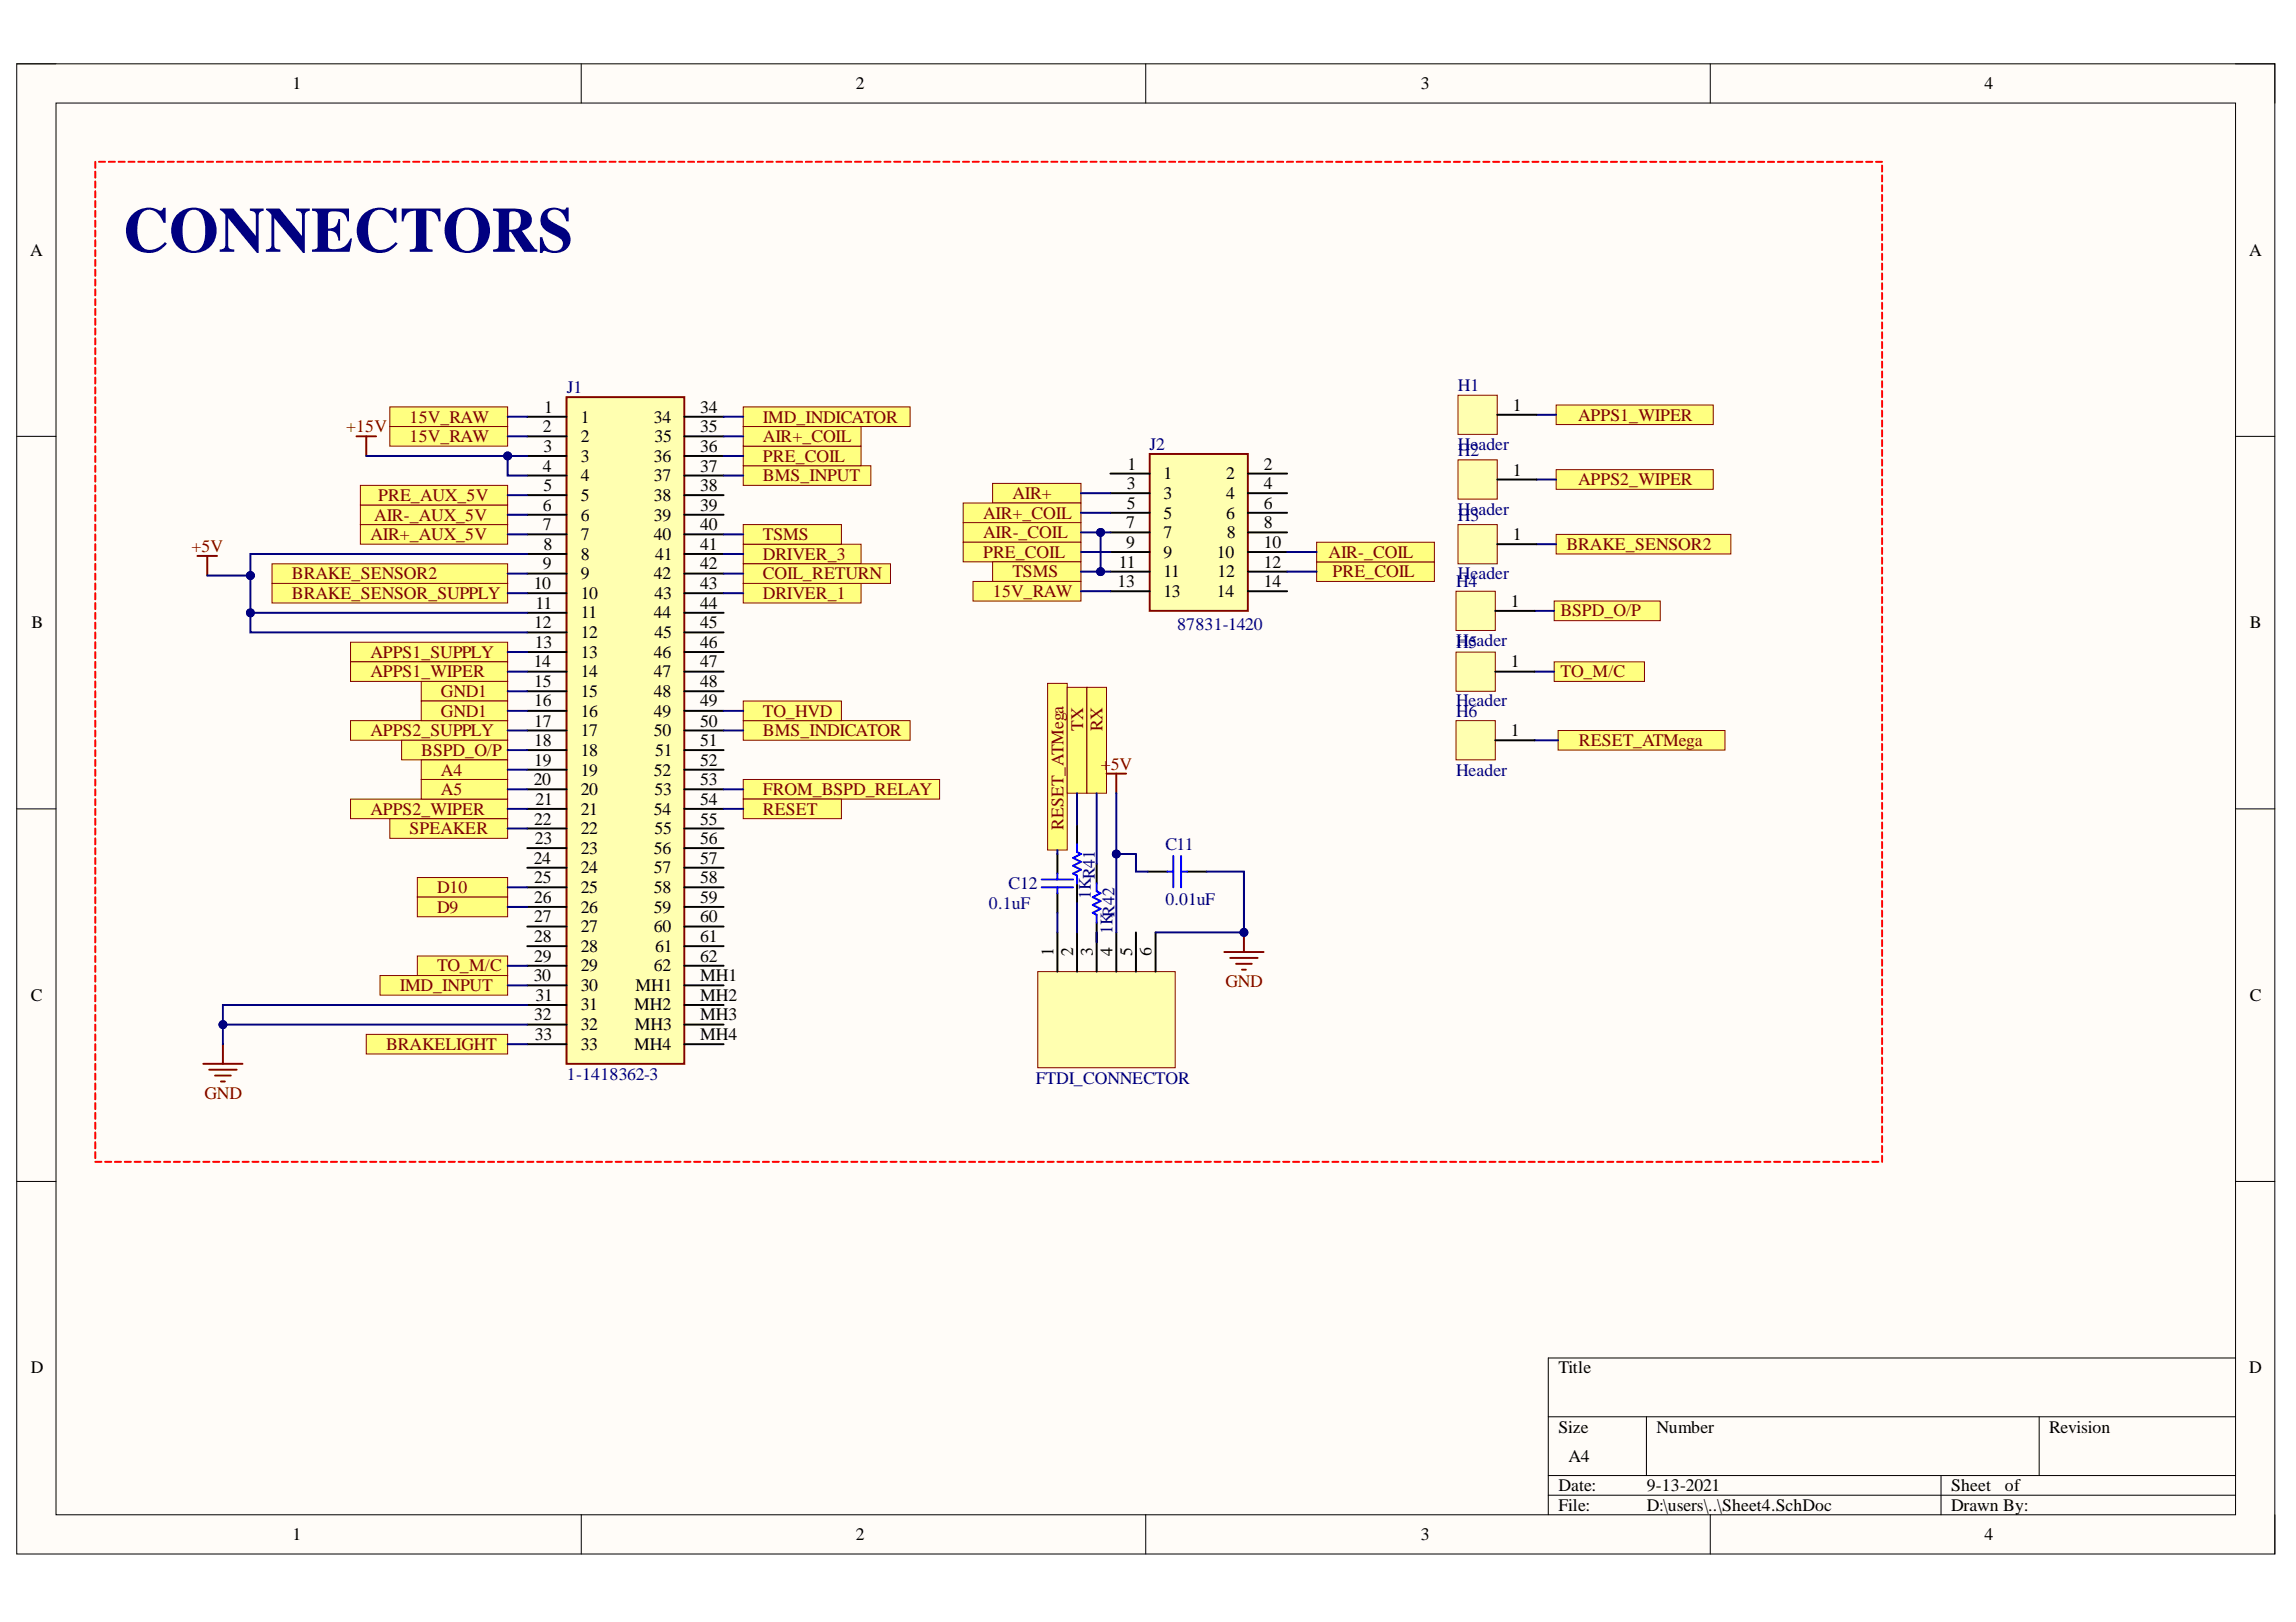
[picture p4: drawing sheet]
<svg xmlns="http://www.w3.org/2000/svg" width="297mm" height="210mm" viewBox="0 0 297 210" stroke-linecap="round" stroke-linejoin="round" font-family="sans-serif">
<defs><g id="words">
<text font-size="8.3" fill="#000080" x="15.9" y="32.6">CONNECTORS</text>
<g font-size="2.3">
<text x="37.9" y="11.6">1</text>
<text x="110.7" y="11.6">2</text>
<text x="183.8" y="11.6">3</text>
<text x="256.7" y="11.6">4</text>
<text x="3.9" y="33.1">A</text>
<text x="291" y="33.1">A</text>
<text x="70.4" y="53.4">1</text>
<text x="90.6" y="53.4">34</text>
<text x="195.7" y="53.2">1</text>
<text x="70.2" y="56">2</text>
<text x="70.3" y="58.5">3</text>
<text x="75.1" y="54.7">1</text>
<text x="75.1" y="57.2">2</text>
<text x="75.1" y="59.8">3</text>
<text x="84.6" y="54.7">34</text>
<text x="84.6" y="59.8">36</text>
<text x="84.7" y="57.2">35</text>
<text x="90.6" y="56">35</text>
<text x="90.6" y="58.5">36</text>
<text x="70.2" y="61">4</text>
<text x="70.3" y="63.6">5</text>
<text x="75.1" y="62.3">4</text>
<text x="75.1" y="64.8">5</text>
<text x="84.6" y="62.3">37</text>
<text x="84.6" y="64.8">38</text>
<text x="90.6" y="61">37</text>
<text x="90.6" y="63.6">38</text>
<text x="145.8" y="63.3">3</text>
<text x="145.8" y="65.8">5</text>
<text x="145.9" y="60.8">1</text>
<text x="150.5" y="62">1</text>
<text x="150.5" y="64.6">3</text>
<text x="158.6" y="62">2</text>
<text x="158.6" y="64.6">4</text>
<text x="163.5" y="60.8">2</text>
<text x="163.5" y="63.3">4</text>
<text x="163.5" y="65.8">6</text>
<text x="195.7" y="61.5">1</text>
<text x="70.2" y="66.1">6</text>
<text x="70.2" y="68.6">7</text>
<text x="70.3" y="71.2">8</text>
<text x="75.1" y="67.4">6</text>
<text x="75.1" y="69.9">7</text>
<text x="84.6" y="67.4">39</text>
<text x="84.6" y="69.9">40</text>
<text x="90.6" y="66.1">39</text>
<text x="90.6" y="68.6">40</text>
<text x="90.6" y="71.2">41</text>
<text x="145.7" y="68.4">7</text>
<text x="145.7" y="70.9">9</text>
<text x="150.5" y="67.1">5</text>
<text x="150.5" y="69.6">7</text>
<text x="158.6" y="67.1">6</text>
<text x="158.7" y="69.6">8</text>
<text x="163.5" y="68.4">8</text>
<text x="163.5" y="70.9">10</text>
<text x="195.7" y="69.9">1</text>
<text x="69" y="76.2">10</text>
<text x="70.2" y="73.7">9</text>
<text x="75.1" y="72.4">8</text>
<text x="75.1" y="75">9</text>
<text x="75.1" y="77.5">10</text>
<text x="84.6" y="75">42</text>
<text x="84.7" y="77.5">43</text>
<text x="84.8" y="72.4">41</text>
<text x="90.6" y="73.7">42</text>
<text x="90.6" y="76.2">43</text>
<text x="144.6" y="76">13</text>
<text x="144.8" y="73.4">11</text>
<text x="150.5" y="72.2">9</text>
<text x="150.5" y="74.7">11</text>
<text x="150.5" y="77.2">13</text>
<text x="157.4" y="72.2">10</text>
<text x="157.4" y="77.2">14</text>
<text x="157.5" y="74.7">12</text>
<text x="163.5" y="73.4">12</text>
<text x="163.5" y="76">14</text>
<text x="4.1" y="81.3">B</text>
<text x="69.1" y="81.3">12</text>
<text x="69.2" y="83.8">13</text>
<text x="69.3" y="78.8">11</text>
<text x="75.1" y="80">11</text>
<text x="75.1" y="82.6">12</text>
<text x="84.6" y="80">44</text>
<text x="84.7" y="82.6">45</text>
<text x="90.6" y="78.8">44</text>
<text x="90.6" y="81.3">45</text>
<text x="90.6" y="83.8">46</text>
<text x="195.5" y="78.5">1</text>
<text x="291" y="81.3">B</text>
<text x="69" y="86.4">14</text>
<text x="69.1" y="88.9">15</text>
<text x="75.1" y="85.1">13</text>
<text x="75.1" y="87.6">14</text>
<text x="84.6" y="85.1">46</text>
<text x="84.6" y="87.6">47</text>
<text x="90.6" y="86.4">47</text>
<text x="90.6" y="88.9">48</text>
<text x="195.5" y="86.4">1</text>
<text x="69.1" y="91.4">16</text>
<text x="69.1" y="94">17</text>
<text x="75.1" y="90.2">15</text>
<text x="75.1" y="92.8">16</text>
<text x="75.1" y="95.3">17</text>
<text x="84.6" y="90.2">48</text>
<text x="84.6" y="92.8">49</text>
<text x="84.6" y="95.3">50</text>
<text x="90.6" y="91.4">49</text>
<text x="90.6" y="94">50</text>
<text x="195.5" y="95.3">1</text>
<text x="69" y="101.6">20</text>
<text x="69.1" y="96.6">18</text>
<text x="69.1" y="99.1">19</text>
<text x="75.1" y="97.8">18</text>
<text x="75.1" y="100.4">19</text>
<text x="84.6" y="100.4">52</text>
<text x="84.8" y="97.8">51</text>
<text x="90.6" y="96.6">51</text>
<text x="90.6" y="99.1">52</text>
<text x="90.6" y="101.6">53</text>
<text x="69.1" y="106.7">22</text>
<text x="69.3" y="104.2">21</text>
<text x="75.1" y="102.9">20</text>
<text x="75.1" y="105.4">21</text>
<text x="75.1" y="108">22</text>
<text x="84.6" y="105.4">54</text>
<text x="84.7" y="102.9">53</text>
<text x="84.7" y="108">55</text>
<text x="90.6" y="104.2">54</text>
<text x="90.6" y="106.7">55</text>
<text x="69" y="111.8">24</text>
<text x="69.2" y="109.2">23</text>
<text x="75.1" y="110.5">23</text>
<text x="75.1" y="113">24</text>
<text x="84.6" y="110.5">56</text>
<text x="84.6" y="113">57</text>
<text x="90.6" y="109.2">56</text>
<text x="90.6" y="111.8">57</text>
<text x="69.1" y="114.3">25</text>
<text x="69.1" y="116.8">26</text>
<text x="69.1" y="119.4">27</text>
<text x="75.1" y="115.6">25</text>
<text x="75.1" y="118.1">26</text>
<text x="84.6" y="115.6">58</text>
<text x="84.6" y="118.1">59</text>
<text x="90.6" y="114.3">58</text>
<text x="90.6" y="116.8">59</text>
<text x="90.6" y="119.4">60</text>
<text x="69.1" y="121.9">28</text>
<text x="69.1" y="124.4">29</text>
<text x="75.1" y="120.6">27</text>
<text x="75.1" y="123.2">28</text>
<text x="75.1" y="125.7">29</text>
<text x="84.6" y="120.6">60</text>
<text x="84.6" y="125.7">62</text>
<text x="84.8" y="123.2">61</text>
<text x="90.6" y="121.9">61</text>
<text x="90.6" y="124.4">62</text>
<text x="136.3" y="123.7" transform="rotate(-90 136.3 123.7)">1</text>
<text x="138.8" y="123.7" transform="rotate(-90 138.8 123.7)">2</text>
<text x="141.4" y="123.7" transform="rotate(-90 141.4 123.7)">3</text>
<text x="143.9" y="123.7" transform="rotate(-90 143.9 123.7)">4</text>
<text x="146.5" y="123.7" transform="rotate(-90 146.5 123.7)">5</text>
<text x="149" y="123.7" transform="rotate(-90 149 123.7)">6</text>
<text x="4" y="129.5">C</text>
<text x="69" y="127">30</text>
<text x="69.3" y="129.5">31</text>
<text x="75.1" y="128.2">30</text>
<text x="75.1" y="130.8">31</text>
<text x="82.1" y="130.8">MH2</text>
<text x="82.2" y="128.2">MH1</text>
<text x="90.6" y="127">MH1</text>
<text x="90.6" y="129.5">MH2</text>
<text x="291" y="129.5">C</text>
<text x="69.1" y="132">32</text>
<text x="69.2" y="134.6">33</text>
<text x="75.1" y="133.3">32</text>
<text x="75.1" y="135.9">33</text>
<text x="82.1" y="135.9">MH4</text>
<text x="82.1" y="133.3">MH3</text>
<text x="90.6" y="132">MH3</text>
<text x="90.6" y="134.6">MH4</text>
<text x="4" y="177.7">D</text>
<text x="201.6" y="177.7">Title</text>
<text x="291" y="177.7">D</text>
<text x="201.6" y="185.4">Size</text>
<text x="214.3" y="185.4">Number</text>
<text x="265.1" y="185.4">Revision</text>
<text x="202.9" y="189.2">A4</text>
<text x="201.6" y="193">Date:</text>
<text x="201.6" y="195.5">File:</text>
<text x="213" y="193">9-13-2021</text>
<text x="213" y="195.5">D:\users\..\Sheet4.SchDoc</text>
<text x="252.4" y="193">Sheet</text>
<text x="252.4" y="195.5">Drawn By:</text>
<text x="259.4" y="193">of</text>
<text x="37.9" y="199.3">1</text>
<text x="110.7" y="199.3">2</text>
<text x="183.8" y="199.3">3</text>
<text x="256.7" y="199.3">4</text>
</g>
<g font-size="2.3" fill="#000080">
<text x="73.4" y="50.9">J1</text>
<text x="188.6" y="50.6">H1</text>
<text x="148.7" y="58.2">J2</text>
<text x="188.6" y="58.2">Header</text>
<text x="188.6" y="59">H2</text>
<text x="188.6" y="66.6">Header</text>
<text x="188.6" y="67.4">H3</text>
<text x="188.4" y="76">H4</text>
<text x="188.6" y="75">Header</text>
<text x="152.3" y="81.5">87831-1420</text>
<text x="188.4" y="83.6">Header</text>
<text x="188.4" y="83.8">H5</text>
<text x="188.4" y="91.4">Header</text>
<text x="188.4" y="92.8">H6</text>
<text x="188.4" y="100.4">Header</text>
<text x="150.8" y="110">C11</text>
<text x="127.9" y="117.6">0.1uF</text>
<text x="130.5" y="115.1">C12</text>
<text x="141.1" y="116.3" transform="rotate(-90 141.1 116.3)">1KR41</text>
<text x="150.8" y="117.1">0.01uF</text>
<text x="143.9" y="120.9" transform="rotate(-90 143.9 120.9)">1KR42</text>
<text x="73.4" y="139.7">1-1418362-3</text>
<text x="134" y="140.2">FTDI_CONNECTOR</text>
</g>
<g font-size="2.3" fill="#800000">
<text x="44.8" y="56">+15V</text>
<text x="53" y="54.7">15V_RAW</text>
<text x="53" y="57.2">15V_RAW</text>
<text x="98.7" y="54.7">IMD_INDICATOR</text>
<text x="98.7" y="59.8">PRE_COIL</text>
<text x="98.7" y="57.2">AIR+_COIL</text>
<text x="204.2" y="54.4">APPS1_WIPER</text>
<text x="48.9" y="64.8">PRE_AUX_5V</text>
<text x="98.7" y="62.3">BMS_INPUT</text>
<text x="131" y="64.6">AIR+</text>
<text x="204.2" y="62.8">APPS2_WIPER</text>
<text x="24.8" y="71.4">+5V</text>
<text x="47.9" y="69.9">AIR+_AUX_5V</text>
<text x="48.4" y="67.4">AIR-_AUX_5V</text>
<text x="98.7" y="69.9">TSMS</text>
<text x="127.2" y="67.1">AIR+_COIL</text>
<text x="127.2" y="69.6">AIR-_COIL</text>
<text x="202.7" y="71.2">BRAKE_SENSOR2</text>
<text x="37.8" y="77.5">BRAKE_SENSOR_SUPPLY</text>
<text x="37.8" y="75">BRAKE_SENSOR2</text>
<text x="98.7" y="77.5">DRIVER_1</text>
<text x="98.7" y="72.4">DRIVER_3</text>
<text x="98.7" y="75">COIL_RETURN</text>
<text x="127.2" y="72.2">PRE_COIL</text>
<text x="128.5" y="77.2">15V_RAW</text>
<text x="131" y="74.7">TSMS</text>
<text x="171.9" y="72.2">AIR-_COIL</text>
<text x="172.4" y="74.7">PRE_COIL</text>
<text x="201.9" y="79.8">BSPD_O/P</text>
<text x="47.9" y="85.1">APPS1_SUPPLY</text>
<text x="47.9" y="87.6">APPS1_WIPER</text>
<text x="201.9" y="87.6">TO_M/C</text>
<text x="47.9" y="95.3">APPS2_SUPPLY</text>
<text x="57" y="90.2">GND1</text>
<text x="57" y="92.8">GND1</text>
<text x="98.7" y="95.3">BMS_INDICATOR</text>
<text x="98.7" y="92.8">TO_HVD</text>
<text x="140.1" y="94.5" transform="rotate(-90 140.1 94.5)">TX</text>
<text x="142.6" y="94.6" transform="rotate(-90 142.6 94.6)">RX</text>
<text x="54.5" y="97.8">BSPD_O/P</text>
<text x="57" y="100.4">A4</text>
<text x="142.4" y="99.6">+5V</text>
<text x="204.3" y="96.6">RESET_ATMega</text>
<text x="47.9" y="105.4">APPS2_WIPER</text>
<text x="53" y="108">SPEAKER</text>
<text x="57" y="102.9">A5</text>
<text x="98.7" y="102.9">FROM_BSPD_RELAY</text>
<text x="98.7" y="105.4">RESET</text>
<text x="137.6" y="107.4" transform="rotate(-90 137.6 107.4)">RESET_ATMega</text>
<text x="56.5" y="115.6">D10</text>
<text x="56.5" y="118.1">D9</text>
<text x="56.5" y="125.7">TO_M/C</text>
<text x="51.7" y="128.2">IMD_INPUT</text>
<text x="158.5" y="127.7">GND</text>
<text x="49.9" y="135.9">BRAKELIGHT</text>
<text x="26.5" y="142.2">GND</text>
</g>
</g></defs>
<path d="M2.2 8.3h292.1v192.8h-292.1z" fill-rule="evenodd" fill="#fffcf8"/>
<path d="M2.2 8.3h292.1v192.8h-292.1z" fill="none" stroke="#000" stroke-width=".13"/>
<path d="M7.2 13.3h282v182.7h-282z" fill-rule="evenodd" fill="#fffcf8"/>
<g fill="none" stroke="#000" stroke-width=".13">
<path d="M2.2 8.3h5M7.2 13.3h282v182.7h-282zM75.2 8.3v5M148.2 8.3v5M221.3 8.3v5M289.2 8.3h5.1v5M2.2 56.5h5M289.2 56.5h5.1M2.2 104.7h5M289.2 104.7h5.1M2.2 152.9h5M289.2 152.9h5.1"/>
<path d="M289.2 175.7h-88.9v20.3M75.2 196v5.1M148.2 196v5.1M200.3 183.3h88.9M200.3 191h88.9M200.3 193.5h88.9M213 183.3v7.7M221.3 196v5.1M251.1 191v5M263.8 183.3v7.7M294.3 196v5.1"/>
</g>
<path d="M73.3 51.4h15.2v86.3h-15.2z" fill-rule="evenodd" fill="#ffffb0"/>
<path d="M73.3 51.4h15.2v86.3h-15.2z" fill="none" stroke="#800000" stroke-width=".25"/>
<g fill="none" stroke="#000" stroke-width=".25">
<path d="M68.2 53.9h5.1M68.2 56.5h5.1M68.2 59h5.1M88.5 53.9h5.1M88.5 56.5h5.1M88.5 59h5.1M68.2 61.5h5.1M68.2 64.1h5.1M68.2 66.6h5.1M68.2 69.2h5.1M68.2 71.7h5.1M68.2 74.2h5.1"/>
<path d="M68.2 76.8h5.1M68.2 79.3h5.1M88.5 61.5h5.1M88.5 64.1h5.1M88.5 66.6h5.1M88.5 69.2h5.1M88.5 71.7h5.1M88.5 74.2h5.1M88.5 76.8h5.1M88.5 79.3h5.1M68.2 81.8h5.1M68.2 84.4h5.1"/>
<path d="M68.2 86.9h5.1M68.2 89.5h5.1M68.2 92h5.1M68.2 94.5h5.1M68.2 97.1h5.1M68.2 99.6h5.1M88.5 81.8h5.1M88.5 84.4h5.1M88.5 86.9h5.1M88.5 89.5h5.1M88.5 92h5.1M88.5 94.5h5.1"/>
<path d="M88.5 97.1h5.1M88.5 99.6h5.1M68.2 102.1h5.1M68.2 104.7h5.1M68.2 107.2h5.1M68.2 109.8h5.1M68.2 112.3h5.1M68.2 114.8h5.1M68.2 117.4h5.1M68.2 119.9h5.1M88.5 102.1h5.1M88.5 104.7h5.1"/>
<path d="M88.5 107.2h5.1M88.5 109.8h5.1M88.5 112.3h5.1M88.5 114.8h5.1M88.5 117.4h5.1M88.5 119.9h5.1M68.2 122.4h5.1M68.2 125h5.1M68.2 127.5h5.1M68.2 130.1h5.1M68.2 132.6h5.1M68.2 135.1h5.1"/>
<path d="M88.5 122.4h5.1M88.5 125h5.1M88.5 127.5h5.1M88.5 130.1h5.1M88.5 132.6h5.1M88.5 135.1h5.1"/>
</g>
<path d="M50.4 52.7h15.3v2.5h-15.3z" fill-rule="evenodd" fill="#ffff80"/>
<path d="M50.4 52.7h15.3v2.5h-15.3z" fill="none" stroke="#800000" stroke-width=".13"/>
<path d="M50.4 55.2h15.3v2.5h-15.3z" fill-rule="evenodd" fill="#ffff80"/>
<path d="M50.4 55.2h15.3v2.5h-15.3z" fill="none" stroke="#800000" stroke-width=".13"/>
<path d="M96.2 52.7h21.5v2.5h-21.5z" fill-rule="evenodd" fill="#ffff80"/>
<path d="M96.2 52.7h21.5v2.5h-21.5z" fill="none" stroke="#800000" stroke-width=".13"/>
<path d="M96.2 60.3h16.5v2.5h-16.5z" fill-rule="evenodd" fill="#ffff80"/>
<path d="M96.2 60.3h16.5v2.5h-16.5z" fill="none" stroke="#800000" stroke-width=".13"/>
<path d="M35.2 75.5h30.5v2.5h-30.5z" fill-rule="evenodd" fill="#ffff80"/>
<path d="M35.2 75.5h30.5v2.5h-30.5z" fill="none" stroke="#800000" stroke-width=".13"/>
<path d="M35.2 73h30.5v2.5h-30.5z" fill-rule="evenodd" fill="#ffff80"/>
<path d="M35.2 73h30.5v2.5h-30.5z" fill="none" stroke="#800000" stroke-width=".13"/>
<path d="M45.3 83.1h20.4v2.5h-20.4z" fill-rule="evenodd" fill="#ffff80"/>
<path d="M45.3 83.1h20.4v2.5h-20.4z" fill="none" stroke="#800000" stroke-width=".13"/>
<path d="M45.3 85.6h20.4v2.6h-20.4z" fill-rule="evenodd" fill="#ffff80"/>
<path d="M45.3 85.6h20.4v2.6h-20.4z" fill="none" stroke="#800000" stroke-width=".13"/>
<path d="M54.5 88.2h11.2v2.5h-11.2z" fill-rule="evenodd" fill="#ffff80"/>
<path d="M54.5 88.2h11.2v2.5h-11.2z" fill="none" stroke="#800000" stroke-width=".13"/>
<path d="M54 123.7h11.7v2.5h-11.7z" fill-rule="evenodd" fill="#ffff80"/>
<path d="M54 123.7h11.7v2.5h-11.7z" fill="none" stroke="#800000" stroke-width=".13"/>
<path d="M26.3 137.7h5.1M27.1 138.4h3.5M27.8 139.2h2.1M28.6 140h.5M28.8 135.1v2.6" fill="none" stroke="#800000" stroke-width=".25"/>
<path d="M49.2 126.2h16.5v2.6h-16.5z" fill-rule="evenodd" fill="#ffff80"/>
<path d="M49.2 126.2h16.5v2.6h-16.5z" fill="none" stroke="#800000" stroke-width=".13"/>
<path d="M96.2 75.5h15.2v2.5h-15.2z" fill-rule="evenodd" fill="#ffff80"/>
<path d="M96.2 75.5h15.2v2.5h-15.2z" fill="none" stroke="#800000" stroke-width=".13"/>
<path d="M96.2 70.4h15.2v2.6h-15.2z" fill-rule="evenodd" fill="#ffff80"/>
<path d="M96.2 70.4h15.2v2.6h-15.2z" fill="none" stroke="#800000" stroke-width=".13"/>
<path d="M96.2 73h19v2.5h-19z" fill-rule="evenodd" fill="#ffff80"/>
<path d="M96.2 73h19v2.5h-19z" fill="none" stroke="#800000" stroke-width=".13"/>
<path d="M45.3 93.3h20.4v2.5h-20.4z" fill-rule="evenodd" fill="#ffff80"/>
<path d="M45.3 93.3h20.4v2.5h-20.4z" fill="none" stroke="#800000" stroke-width=".13"/>
<path d="M52 95.8h13.7v2.5h-13.7z" fill-rule="evenodd" fill="#ffff80"/>
<path d="M52 95.8h13.7v2.5h-13.7z" fill="none" stroke="#800000" stroke-width=".13"/>
<path d="M134.3 125.7h17.7v12.5h-17.7z" fill-rule="evenodd" fill="#ffffb0"/>
<path d="M134.3 125.7h17.7v12.5h-17.7z" fill="none" stroke="#800000" stroke-width=".13"/>
<path d="M136.8 110.5v2.6M136.8 115.6v2.5M136.8 120.7v5M139.3 120.7v5M141.9 120.7v5M144.4 120.7v5M147 120.7v5M149.5 120.7v5" fill="none" stroke="#000" stroke-width=".25"/>
<path d="M134.8 113.8h4M134.8 114.8h4M136.8 113.1v.7M136.8 114.8v.8" fill="none" stroke="#00f" stroke-width=".25"/>
<path d="M135.5 88.4h2.6v21.6h-2.6z" fill-rule="evenodd" fill="#ffff80"/>
<path d="M135.5 88.4h2.6v21.6h-2.6z" fill="none" stroke="#800000" stroke-width=".13"/>
<path d="M158.4 123.2h5.1M159.2 124h3.5M159.9 124.7h2M160.7 125.5h.5M160.9 120.7v2.5" fill="none" stroke="#800000" stroke-width=".25"/>
<circle cx="160.9" cy="120.7" r=".51" fill="#000080"/>
<circle cx="160.9" cy="120.7" r=".51" fill="none" stroke="#000080" stroke-width=".13"/>
<path d="M148.7 58.7h12.7v20.4h-12.7z" fill-rule="evenodd" fill="#ffffb0"/>
<path d="M148.7 58.7h12.7v20.4h-12.7z" fill="none" stroke="#800000" stroke-width=".25"/>
<g fill="none" stroke="#000" stroke-width=".25">
<path d="M143.7 61.3h5M143.7 63.8h5M143.7 66.4h5M143.7 68.9h5M143.7 71.4h5M143.7 74h5M143.7 76.5h5M161.4 61.3h5.1M161.4 63.8h5.1M161.4 66.4h5.1M161.4 68.9h5.1M161.4 71.4h5.1"/>
<path d="M161.4 74h5.1M161.4 76.5h5.1"/>
</g>
<path d="M128.4 62.6h11.4v2.5h-11.4z" fill-rule="evenodd" fill="#ffff80"/>
<path d="M128.4 62.6h11.4v2.5h-11.4z" fill="none" stroke="#800000" stroke-width=".13"/>
<path d="M124.6 65.1h15.2v2.5h-15.2z" fill-rule="evenodd" fill="#ffff80"/>
<path d="M124.6 65.1h15.2v2.5h-15.2z" fill="none" stroke="#800000" stroke-width=".13"/>
<path d="M124.6 67.6h15.2v2.6h-15.2z" fill-rule="evenodd" fill="#ffff80"/>
<path d="M124.6 67.6h15.2v2.6h-15.2z" fill="none" stroke="#800000" stroke-width=".13"/>
<path d="M124.6 70.2h15.2v2.5h-15.2z" fill-rule="evenodd" fill="#ffff80"/>
<path d="M124.6 70.2h15.2v2.5h-15.2z" fill="none" stroke="#800000" stroke-width=".13"/>
<path d="M128.4 72.7h11.4v2.5h-11.4z" fill-rule="evenodd" fill="#ffff80"/>
<path d="M128.4 72.7h11.4v2.5h-11.4z" fill="none" stroke="#800000" stroke-width=".13"/>
<path d="M125.9 75.2h13.9v2.6h-13.9z" fill-rule="evenodd" fill="#ffff80"/>
<path d="M125.9 75.2h13.9v2.6h-13.9z" fill="none" stroke="#800000" stroke-width=".13"/>
<g fill="none" stroke="#f00" stroke-width=".25">
<path d="M12.3 20.9v.8M12.3 22.2v.8M12.3 23.5v.8M12.3 24.7v.8M12.3 26v.8M12.3 27.3v.8M12.3 28.6v.7M12.3 29.8v.8M12.3 31.1v.8M12.3 32.4v.8M12.3 33.6v.8M12.3 34.9v.8"/>
<path d="M12.3 36.2v.8M12.3 37.4v.8M12.3 38.7v.8M12.3 40v.8M12.8 20.9h.8M14.1 20.9h.8M15.3 20.9h.8M16.6 20.9h.8M17.9 20.9h.8M19.2 20.9h.7M20.4 20.9h.8M21.7 20.9h.8"/>
<path d="M23 20.9h.8M24.2 20.9h.8M25.5 20.9h.8M26.8 20.9h.8M28 20.9h.8M29.3 20.9h.8M30.6 20.9h.8M31.9 20.9h.8M33.1 20.9h.8M34.4 20.9h.8M35.7 20.9h.8M36.9 20.9h.8"/>
<path d="M38.2 20.9h.8M39.5 20.9h.8M40.7 20.9h.8M42 20.9h.8M43.3 20.9h.8M44.6 20.9h.7M45.8 20.9h.8M47.1 20.9h.8M48.4 20.9h.8M49.6 20.9h.8M50.9 20.9h.8M52.2 20.9h.8"/>
<path d="M53.4 20.9h.8M54.7 20.9h.8M56 20.9h.8M57.3 20.9h.8M58.5 20.9h.8M59.8 20.9h.8M61.1 20.9h.8M62.3 20.9h.8M63.6 20.9h.8M64.9 20.9h.8M66.1 20.9h.8M67.4 20.9h.8"/>
<path d="M68.7 20.9h.8M70 20.9h.8M71.2 20.9h.8M72.5 20.9h.8M73.8 20.9h.8M75 20.9h.8M76.3 20.9h.8M77.6 20.9h.8M78.9 20.9h.7M80.1 20.9h.8M81.4 20.9h.8M82.7 20.9h.8"/>
<path d="M83.9 20.9h.8M85.2 20.9h.8M86.5 20.9h.8M87.7 20.9h.8M89 20.9h.8M90.3 20.9h.8M91.5 20.9h.8M92.8 20.9h.8M94.1 20.9h.8M95.4 20.9h.8M96.6 20.9h.8M97.9 20.9h.8"/>
<path d="M99.2 20.9h.8M100.4 20.9h.8M101.7 20.9h.8M103 20.9h.8M104.3 20.9h.7M105.5 20.9h.8M106.8 20.9h.8M108.1 20.9h.8M109.3 20.9h.8M110.6 20.9h.8M111.9 20.9h.8M113.1 20.9h.8"/>
<path d="M114.4 20.9h.8M115.7 20.9h.8M117 20.9h.7M118.2 20.9h.8M119.5 20.9h.8M120.8 20.9h.8M122 20.9h.8M123.3 20.9h.8M124.6 20.9h.8M125.8 20.9h.8M127.1 20.9h.8M128.4 20.9h.8"/>
<path d="M129.7 20.9h.7M130.9 20.9h.8M132.2 20.9h.8M133.5 20.9h.8M134.7 20.9h.8M136 20.9h.8M137.3 20.9h.8M138.5 20.9h.8M139.8 20.9h.8M141.1 20.9h.8M142.4 20.9h.8M143.6 20.9h.8"/>
<path d="M144.9 20.9h.8M146.2 20.9h.8M147.4 20.9h.8M148.7 20.9h.8M150 20.9h.8M151.2 20.9h.8M152.5 20.9h.8M153.8 20.9h.8M155.1 20.9h.7M156.3 20.9h.8M157.6 20.9h.8M158.9 20.9h.8"/>
<path d="M160.1 20.9h.8M161.4 20.9h.8M162.7 20.9h.8M163.9 20.9h.8M165.2 20.9h.8M166.5 20.9h.8M167.8 20.9h.8M169 20.9h.8M170.3 20.9h.8M171.6 20.9h.8M172.8 20.9h.8M174.1 20.9h.8"/>
<path d="M175.4 20.9h.8M176.7 20.9h.7M177.9 20.9h.8M179.2 20.9h.8M180.5 20.9h.8M181.7 20.9h.8M183 20.9h.8M184.3 20.9h.8M185.5 20.9h.8M186.8 20.9h.8M188.1 20.9h.8M189.4 20.9h.7"/>
<path d="M190.6 20.9h.8M191.9 20.9h.8M193.2 20.9h.8M194.4 20.9h.8M195.7 20.9h.8M197 20.9h.8M198.2 20.9h.8M199.5 20.9h.8M200.8 20.9h.8M202 20.9h.9M203.3 20.9h.8M204.6 20.9h.8"/>
<path d="M205.9 20.9h.8M207.1 20.9h.8M208.4 20.9h.8M209.7 20.9h.8M210.9 20.9h.8M212.2 20.9h.8M213.5 20.9h.8M214.8 20.9h.7M216 20.9h.8M217.3 20.9h.8M218.6 20.9h.8M219.8 20.9h.8"/>
<path d="M221.1 20.9h.8M222.4 20.9h.8M223.6 20.9h.8M224.9 20.9h.8M226.2 20.9h.8M227.5 20.9h.7M228.7 20.9h.8M230 20.9h.8M231.3 20.9h.8M232.5 20.9h.8M233.8 20.9h.8M235.1 20.9h.8"/>
<path d="M236.3 20.9h.8M237.6 20.9h.8M238.9 20.9h.8M240.2 20.9h.8M241.4 20.9h.8M242.7 20.9h.8M243.5 21.4v.8M243.5 22.7v.8M243.5 24v.8M243.5 25.2v.8M243.5 26.5v.8M243.5 27.8v.8"/>
<path d="M243.5 29v.8M243.5 30.3v.8M243.5 31.6v.8M243.5 32.8v.8M243.5 34.1v.8M243.5 35.4v.8M243.5 36.6v.8M243.5 37.9v.8M243.5 39.2v.8M12.3 41.2v.8M12.3 42.5v.8M12.3 43.8v.8"/>
<path d="M12.3 45v.8M12.3 46.3v.8M12.3 47.6v.8M12.3 48.9v.7M12.3 50.1v.8M12.3 51.4v.8M12.3 52.7v.8M12.3 53.9v.8M12.3 55.2v.8M12.3 56.5v.8M12.3 57.7v.8M12.3 59v.8"/>
<path d="M243.5 40.5v.7M243.5 41.7v.8M243.5 43v.8M243.5 44.3v.7M243.5 45.5v.8M243.5 46.8v.8M243.5 48.1v.8M243.5 49.3v.8M243.5 50.6v.8M243.5 51.9v.8M243.5 53.1v.8M243.5 54.4v.8"/>
<path d="M243.5 55.7v.8M243.5 56.9v.8M243.5 58.2v.8M243.5 59.5v.8M12.3 60.3v.8M12.3 61.5v.8M12.3 62.8v.8M12.3 64.1v.8M12.3 65.3v.8M12.3 66.6v.8M12.3 67.9v.8M12.3 69.2v.7"/>
<path d="M12.3 70.4v.8M12.3 71.7v.8M12.3 73v.8M12.3 74.2v.8M12.3 75.5v.8M12.3 76.8v.8M12.3 78v.8M12.3 79.3v.8M243.5 60.7v.8M243.5 62v.8M243.5 63.3v.8M243.5 64.6v.7"/>
<path d="M243.5 65.8v.8M243.5 67.1v.8M243.5 68.4v.8M243.5 69.6v.8M243.5 70.9v.8M243.5 72.2v.8M243.5 73.4v.8M243.5 74.7v.8M243.5 76v.8M243.5 77.2v.8M243.5 78.5v.8M243.5 79.8v.8"/>
<path d="M12.3 80.6v.8M12.3 81.8v.8M12.3 83.1v.8M12.3 84.4v.8M12.3 85.6v.8M12.3 86.9v.8M12.3 88.2v.8M12.3 89.5v.7M12.3 90.7v.8M12.3 92v.8M12.3 93.3v.8M12.3 94.5v.8"/>
<path d="M12.3 95.8v.8M12.3 97.1v.8M12.3 98.3v.8M12.3 99.6v.8M243.5 81v.8M243.5 82.3v.8M243.5 83.6v.8M243.5 84.9v.8M243.5 86.1v.8M243.5 87.4v.8M243.5 88.7v.8M243.5 89.9v.8"/>
<path d="M243.5 91.2v.8M243.5 92.5v.8M243.5 93.7v.8M243.5 95v.8M243.5 96.3v.8M243.5 97.5v.8M243.5 98.8v.8M12.3 100.9v.8M12.3 102.1v.8M12.3 103.4v.8M12.3 104.7v.8M12.3 105.9v.8"/>
<path d="M12.3 107.2v.8M12.3 108.5v.8M12.3 109.8v.7M12.3 111v.8M12.3 112.3v.8M12.3 113.6v.8M12.3 114.8v.8M12.3 116.1v.8M12.3 117.4v.8M12.3 118.6v.8M12.3 119.9v.8M243.5 100.1v.8"/>
<path d="M243.5 101.4v.7M243.5 102.6v.8M243.5 103.9v.8M243.5 105.2v.8M243.5 106.4v.8M243.5 107.7v.8M243.5 109v.8M243.5 110.2v.8M243.5 111.5v.8M243.5 112.8v.8M243.5 114v.8M243.5 115.3v.8"/>
<path d="M243.5 116.6v.8M243.5 117.8v.8M243.5 119.1v.8M12.3 121.2v.8M12.3 122.4v.8M12.3 123.7v.8M12.3 125v.8M12.3 126.2v.8M12.3 127.5v.8M12.3 128.8v.8M12.3 130.1v.7M12.3 131.3v.8"/>
<path d="M12.3 132.6v.8M12.3 133.9v.8M12.3 135.1v.8M12.3 136.4v.8M12.3 137.7v.8M12.3 138.9v.8M243.5 120.4v.8M243.5 121.7v.7M243.5 122.9v.8M243.5 124.2v.8M243.5 125.5v.7M243.5 126.7v.8"/>
<path d="M243.5 128v.8M243.5 129.3v.8M243.5 130.5v.8M243.5 131.8v.8M243.5 133.1v.8M243.5 134.3v.8M243.5 135.6v.8M243.5 136.9v.8M243.5 138.1v.8M243.5 139.4v.8M12.3 140.2v.8M12.3 141.5v.8"/>
<path d="M12.3 142.7v.8M12.3 144v.8M12.3 145.3v.8M12.3 146.5v.8M12.3 147.8v.8M12.3 149.1v.8M12.3 150.4h.8M13.6 150.4h.8M14.9 150.4h.8M16.1 150.4h.8M17.4 150.4h.8M18.7 150.4h.8"/>
<path d="M19.9 150.4h.8M21.2 150.4h.8M22.5 150.4h.8M23.8 150.4h.8M25 150.4h.8M26.3 150.4h.8M27.6 150.4h.8M28.8 150.4h.8M30.1 150.4h.8M31.4 150.4h.8M32.7 150.4h.7M33.9 150.4h.8"/>
<path d="M35.2 150.4h.8M36.5 150.4h.8M37.7 150.4h.8M39 150.4h.8M40.3 150.4h.8M41.5 150.4h.8M42.8 150.4h.8M44.1 150.4h.8M45.3 150.4h.8M46.6 150.4h.8M47.9 150.4h.8M49.2 150.4h.8"/>
<path d="M50.4 150.4h.8M51.7 150.4h.8M53 150.4h.8M54.2 150.4h.8M55.5 150.4h.8M56.8 150.4h.8M58.1 150.4h.7M59.3 150.4h.8M60.6 150.4h.8M61.9 150.4h.8M63.1 150.4h.8M64.4 150.4h.8"/>
<path d="M65.7 150.4h.8M66.9 150.4h.8M68.2 150.4h.8M69.5 150.4h.8M70.8 150.4h.7M72 150.4h.8M73.3 150.4h.8M74.6 150.4h.8M75.8 150.4h.8M77.1 150.4h.8M78.4 150.4h.8M79.6 150.4h.8"/>
<path d="M80.9 150.4h.8M82.2 150.4h.8M83.5 150.4h.7M84.7 150.4h.8M86 150.4h.8M87.3 150.4h.8M88.5 150.4h.8M89.8 150.4h.8M91.1 150.4h.8M92.3 150.4h.8M93.6 150.4h.8M94.9 150.4h.8"/>
<path d="M96.2 150.4h.7M97.4 150.4h.8M98.7 150.4h.8M100 150.4h.8M101.2 150.4h.8M102.5 150.4h.8M103.8 150.4h.8M105 150.4h.8M106.3 150.4h.8M107.6 150.4h.8M108.9 150.4h.7M110.1 150.4h.8"/>
<path d="M111.4 150.4h.8M112.7 150.4h.8M113.9 150.4h.8M115.2 150.4h.8M116.5 150.4h.8M117.7 150.4h.8M119 150.4h.8M120.3 150.4h.8M121.6 150.4h.8M122.8 150.4h.8M124.1 150.4h.8M125.4 150.4h.8"/>
<path d="M126.6 150.4h.8M127.9 150.4h.8M129.2 150.4h.8M130.4 150.4h.8M131.7 150.4h.8M133 150.4h.8M134.3 150.4h.8M135.5 150.4h.8M136.8 150.4h.8M138.1 150.4h.8M139.3 150.4h.8M140.6 150.4h.8"/>
<path d="M141.9 150.4h.8M143.2 150.4h.7M144.4 150.4h.8M145.7 150.4h.8M147 150.4h.8M148.2 150.4h.8M149.5 150.4h.8M150.8 150.4h.8M152 150.4h.8M153.3 150.4h.8M154.6 150.4h.8M155.8 150.4h.8"/>
<path d="M157.1 150.4h.8M158.4 150.4h.8M159.7 150.4h.8M160.9 150.4h.8M162.2 150.4h.8M163.5 150.4h.8M164.7 150.4h.8M166 150.4h.8M167.3 150.4h.8M168.6 150.4h.7M169.8 150.4h.8M171.1 150.4h.8"/>
<path d="M172.4 150.4h.8M173.6 150.4h.8M174.9 150.4h.8M176.2 150.4h.8M177.4 150.4h.8M178.7 150.4h.8M180 150.4h.8M181.3 150.4h.8M182.5 150.4h.8M183.8 150.4h.8M185.1 150.4h.8M186.3 150.4h.8"/>
<path d="M187.6 150.4h.8M188.9 150.4h.8M190.1 150.4h.8M191.4 150.4h.8M192.7 150.4h.8M194 150.4h.7M195.2 150.4h.8M196.5 150.4h.8M197.8 150.4h.8M199 150.4h.8M200.3 150.4h.8M201.6 150.4h.8"/>
<path d="M202.9 150.4h.7M204.1 150.4h.8M205.4 150.4h.8M206.7 150.4h.7M207.9 150.4h.8M209.2 150.4h.8M210.5 150.4h.8M211.7 150.4h.8M213 150.4h.8M214.3 150.4h.8M215.5 150.4h.8M216.8 150.4h.8"/>
<path d="M218.1 150.4h.8M219.4 150.4h.8M220.6 150.4h.8M221.9 150.4h.8M223.2 150.4h.8M224.4 150.4h.8M225.7 150.4h.8M227 150.4h.8M228.2 150.4h.8M229.5 150.4h.8M230.8 150.4h.8M232.1 150.4h.8"/>
<path d="M233.3 150.4h.8M234.6 150.4h.8M235.9 150.4h.8M237.1 150.4h.8M238.4 150.4h.8M239.7 150.4h.8M241 150.4h.7M242.2 150.4h.8M243.5 140.7v.8M243.5 141.9v.8M243.5 143.2v.8M243.5 144.5v.8"/>
<path d="M243.5 145.8v.7M243.5 147v.8M243.5 148.3v.8M243.5 149.6v.8"/>
</g>
<path d="M139.3 106.7v2.5M139.3 114.3v2.6M141.9 111.8v2.5M141.9 119.4v2.5" fill="none" stroke="#000" stroke-width=".25"/>
<path d="M139.3 109.2v1.1l.5 .2-1 .5 1 .5-1 .5 1 .5-1 .6 .5 .2v1M141.9 114.3v1l.5 .3-1 .5 1 .5-1 .5 1 .5-1 .5 .5 .3v1" fill="none" stroke="#00f" stroke-width=".25"/>
<path d="M138.1 88.9h2.5v13.8h-2.5z" fill-rule="evenodd" fill="#ffff80"/>
<path d="M138.1 88.9h2.5v13.8h-2.5z" fill="none" stroke="#800000" stroke-width=".13"/>
<path d="M140.6 88.9h2.6v13.8h-2.6z" fill-rule="evenodd" fill="#ffff80"/>
<path d="M140.6 88.9h2.6v13.8h-2.6z" fill="none" stroke="#800000" stroke-width=".13"/>
<path d="M148.5 112.8h2.5M153.6 112.8h2.5" fill="none" stroke="#000" stroke-width=".25"/>
<path d="M151 112.8h.8M151.8 110.8v4M152.8 110.8v4M152.8 112.8h.8" fill="none" stroke="#00f" stroke-width=".25"/>
<path d="M46.1 56.5h2.6M47.4 56.5v2.5M143.2 100.1h2.5M144.4 100.1v2.6" fill="none" stroke="#800000" stroke-width=".25"/>
<path d="M46.6 67.9h19.1v2.5h-19.1z" fill-rule="evenodd" fill="#ffff80"/>
<path d="M46.6 67.9h19.1v2.5h-19.1z" fill="none" stroke="#800000" stroke-width=".13"/>
<path d="M46.6 65.3h19.1v2.6h-19.1z" fill-rule="evenodd" fill="#ffff80"/>
<path d="M46.6 65.3h19.1v2.6h-19.1z" fill="none" stroke="#800000" stroke-width=".13"/>
<path d="M46.6 62.8h19.1v2.5h-19.1z" fill-rule="evenodd" fill="#ffff80"/>
<path d="M46.6 62.8h19.1v2.5h-19.1z" fill="none" stroke="#800000" stroke-width=".13"/>
<path d="M25.5 71.9h2.6M26.8 71.9v2.6" fill="none" stroke="#800000" stroke-width=".25"/>
<path d="M45.3 103.4h20.4v2.5h-20.4z" fill-rule="evenodd" fill="#ffff80"/>
<path d="M45.3 103.4h20.4v2.5h-20.4z" fill="none" stroke="#800000" stroke-width=".13"/>
<path d="M54.5 90.7h11.2v2.6h-11.2z" fill-rule="evenodd" fill="#ffff80"/>
<path d="M54.5 90.7h11.2v2.6h-11.2z" fill="none" stroke="#800000" stroke-width=".13"/>
<path d="M54.5 98.3h11.2v2.6h-11.2z" fill-rule="evenodd" fill="#ffff80"/>
<path d="M54.5 98.3h11.2v2.6h-11.2z" fill="none" stroke="#800000" stroke-width=".13"/>
<path d="M54.5 100.9h11.2v2.5h-11.2z" fill-rule="evenodd" fill="#ffff80"/>
<path d="M54.5 100.9h11.2v2.5h-11.2z" fill="none" stroke="#800000" stroke-width=".13"/>
<path d="M50.4 105.9h15.3v2.6h-15.3z" fill-rule="evenodd" fill="#ffff80"/>
<path d="M50.4 105.9h15.3v2.6h-15.3z" fill="none" stroke="#800000" stroke-width=".13"/>
<path d="M54 113.6h11.7v2.5h-11.7z" fill-rule="evenodd" fill="#ffff80"/>
<path d="M54 113.6h11.7v2.5h-11.7z" fill="none" stroke="#800000" stroke-width=".13"/>
<path d="M54 116.1h11.7v2.5h-11.7z" fill-rule="evenodd" fill="#ffff80"/>
<path d="M54 116.1h11.7v2.5h-11.7z" fill="none" stroke="#800000" stroke-width=".13"/>
<path d="M47.4 133.9h18.3v2.5h-18.3z" fill-rule="evenodd" fill="#ffff80"/>
<path d="M47.4 133.9h18.3v2.5h-18.3z" fill="none" stroke="#800000" stroke-width=".13"/>
<path d="M96.2 100.9h25.4v2.5h-25.4z" fill-rule="evenodd" fill="#ffff80"/>
<path d="M96.2 100.9h25.4v2.5h-25.4z" fill="none" stroke="#800000" stroke-width=".13"/>
<path d="M96.2 103.4h12.7v2.5h-12.7z" fill-rule="evenodd" fill="#ffff80"/>
<path d="M96.2 103.4h12.7v2.5h-12.7z" fill="none" stroke="#800000" stroke-width=".13"/>
<path d="M96.2 57.7h15.2v2.6h-15.2z" fill-rule="evenodd" fill="#ffff80"/>
<path d="M96.2 57.7h15.2v2.6h-15.2z" fill="none" stroke="#800000" stroke-width=".13"/>
<path d="M96.2 55.2h15.2v2.5h-15.2z" fill-rule="evenodd" fill="#ffff80"/>
<path d="M96.2 55.2h15.2v2.5h-15.2z" fill="none" stroke="#800000" stroke-width=".13"/>
<path d="M96.2 67.9h12.7v2.5h-12.7z" fill-rule="evenodd" fill="#ffff80"/>
<path d="M96.2 67.9h12.7v2.5h-12.7z" fill="none" stroke="#800000" stroke-width=".13"/>
<path d="M96.2 93.3h21.5v2.5h-21.5z" fill-rule="evenodd" fill="#ffff80"/>
<path d="M96.2 93.3h21.5v2.5h-21.5z" fill="none" stroke="#800000" stroke-width=".13"/>
<path d="M96.2 90.7h12.7v2.6h-12.7z" fill-rule="evenodd" fill="#ffff80"/>
<path d="M96.2 90.7h12.7v2.6h-12.7z" fill="none" stroke="#800000" stroke-width=".13"/>
<path d="M201.3 52.4h20.3v2.5h-20.3z" fill-rule="evenodd" fill="#ffff80"/>
<path d="M201.3 52.4h20.3v2.5h-20.3z" fill="none" stroke="#800000" stroke-width=".13"/>
<path d="M201.3 60.8h20.3v2.5h-20.3z" fill-rule="evenodd" fill="#ffff80"/>
<path d="M201.3 60.8h20.3v2.5h-20.3z" fill="none" stroke="#800000" stroke-width=".13"/>
<path d="M201.3 69.2h22.6v2.5h-22.6z" fill-rule="evenodd" fill="#ffff80"/>
<path d="M201.3 69.2h22.6v2.5h-22.6z" fill="none" stroke="#800000" stroke-width=".13"/>
<path d="M201.1 77.8h13.7v2.5h-13.7z" fill-rule="evenodd" fill="#ffff80"/>
<path d="M201.1 77.8h13.7v2.5h-13.7z" fill="none" stroke="#800000" stroke-width=".13"/>
<path d="M201.1 85.7h11.6v2.5h-11.6z" fill-rule="evenodd" fill="#ffff80"/>
<path d="M201.1 85.7h11.6v2.5h-11.6z" fill="none" stroke="#800000" stroke-width=".13"/>
<path d="M201.6 94.5h21.6v2.6h-21.6z" fill-rule="evenodd" fill="#ffff80"/>
<path d="M201.6 94.5h21.6v2.6h-21.6z" fill="none" stroke="#800000" stroke-width=".13"/>
<path d="M68.2 71.7h-35.8v2.8h-5.6M198.5 95.8h3.1" fill="none" stroke="#000080" stroke-width=".25"/>
<circle cx="32.4" cy="74.5" r=".51" fill="#000080"/>
<circle cx="32.4" cy="74.5" r=".51" fill="none" stroke="#000080" stroke-width=".13"/>
<path d="M28.8 132.6h39.4" fill="none" stroke="#000080" stroke-width=".25"/>
<circle cx="28.8" cy="132.6" r=".51" fill="#000080"/>
<circle cx="28.8" cy="132.6" r=".51" fill="none" stroke="#000080" stroke-width=".13"/>
<path d="M68.2 130.1h-39.4v5" fill="none" stroke="#000080" stroke-width=".25"/>
<circle cx="28.8" cy="132.6" r=".51" fill="#000080"/>
<circle cx="28.8" cy="132.6" r=".51" fill="none" stroke="#000080" stroke-width=".13"/>
<path d="M32.4 79.3v2.5h35.8" fill="none" stroke="#000080" stroke-width=".25"/>
<circle cx="32.4" cy="79.3" r=".51" fill="#000080"/>
<circle cx="32.4" cy="79.3" r=".51" fill="none" stroke="#000080" stroke-width=".13"/>
<path d="M32.4 74.5v4.8h35.8" fill="none" stroke="#000080" stroke-width=".25"/>
<circle cx="32.4" cy="74.5" r=".51" fill="#000080"/>
<circle cx="32.4" cy="74.5" r=".51" fill="none" stroke="#000080" stroke-width=".13"/>
<circle cx="32.4" cy="79.3" r=".51" fill="#000080"/>
<circle cx="32.4" cy="79.3" r=".51" fill="none" stroke="#000080" stroke-width=".13"/>
<path d="M47.4 59h18.3" fill="none" stroke="#000080" stroke-width=".25"/>
<circle cx="65.7" cy="59" r=".51" fill="#000080"/>
<circle cx="65.7" cy="59" r=".51" fill="none" stroke="#000080" stroke-width=".13"/>
<g fill="none" stroke="#000080" stroke-width=".25">
<path d="M68.2 59h-2.5v2.5h2.5M65.7 76.8h2.5M65.7 74.2h2.5M65.7 69.2h2.5M65.7 66.6h2.5M65.7 64.1h2.5M65.7 99.6h2.5M65.7 97.1h2.5M65.7 94.5h2.5M65.7 92h2.5M65.7 89.5h2.5M65.7 86.9h2.5"/>
<path d="M65.7 84.4h2.5M65.7 117.4h2.5M65.7 114.8h2.5M65.7 107.2h2.5M65.7 104.7h2.5M65.7 102.1h2.5M65.7 135.1h2.5M65.7 127.5h2.5M65.7 125h2.5"/>
</g>
<circle cx="65.7" cy="59" r=".51" fill="#000080"/>
<circle cx="65.7" cy="59" r=".51" fill="none" stroke="#000080" stroke-width=".13"/>
<g fill="none" stroke="#000080" stroke-width=".25">
<path d="M65.7 56.5h2.5M65.7 53.9h2.5M93.6 56.5h2.6M93.6 53.9h2.6M93.6 59h2.6M93.6 76.8h2.6M93.6 74.2h2.6M93.6 71.7h2.6M93.6 69.2h2.6M93.6 61.5h2.6M139.8 74h3.9M139.8 76.5h3.9"/>
<path d="M93.6 94.5h2.6M93.6 92h2.6M93.6 104.7h2.6M93.6 102.1h2.6"/>
</g>
<circle cx="142.4" cy="74" r=".51" fill="#000080"/>
<circle cx="142.4" cy="74" r=".51" fill="none" stroke="#000080" stroke-width=".13"/>
<path d="M139.8 68.9h3.9M139.8 71.4h3.9" fill="none" stroke="#000080" stroke-width=".25"/>
<circle cx="142.4" cy="68.9" r=".51" fill="#000080"/>
<circle cx="142.4" cy="68.9" r=".51" fill="none" stroke="#000080" stroke-width=".13"/>
<path d="M139.8 66.4h3.9M139.8 63.8h3.9M148.5 112.8h-1.5v-2.3h-2.6v10.2" fill="none" stroke="#000080" stroke-width=".25"/>
<circle cx="144.4" cy="110.5" r=".51" fill="#000080"/>
<circle cx="144.4" cy="110.5" r=".51" fill="none" stroke="#000080" stroke-width=".13"/>
<path d="M156.1 112.8h4.8v7.9h-11.4" fill="none" stroke="#000080" stroke-width=".25"/>
<circle cx="160.9" cy="120.7" r=".51" fill="#000080"/>
<circle cx="160.9" cy="120.7" r=".51" fill="none" stroke="#000080" stroke-width=".13"/>
<path d="M198.8 53.7h2.5M142.4 68.9v5.1M198.5 79.1h2.6M198.8 70.4h2.5M198.8 62.1h2.5M198.5 86.9h2.6M136.8 110v.5M136.8 118.1v2.6M139.3 102.7v4M139.3 116.9v3.8M141.9 102.7v9.1M141.9 120.7v1.2" fill="none" stroke="#000080" stroke-width=".25"/>
<circle cx="142.4" cy="68.9" r=".51" fill="#000080"/>
<circle cx="142.4" cy="68.9" r=".51" fill="none" stroke="#000080" stroke-width=".13"/>
<circle cx="142.4" cy="74" r=".51" fill="#000080"/>
<circle cx="142.4" cy="74" r=".51" fill="none" stroke="#000080" stroke-width=".13"/>
<path d="M144.4 102.7v7.8" fill="none" stroke="#000080" stroke-width=".25"/>
<circle cx="144.4" cy="110.5" r=".51" fill="#000080"/>
<circle cx="144.4" cy="110.5" r=".51" fill="none" stroke="#000080" stroke-width=".13"/>
<path d="M188.6 51.1h5.1v5.1h-5.1z" fill-rule="evenodd" fill="#ffffb0"/>
<path d="M188.6 51.1h5.1v5.1h-5.1z" fill="none" stroke="#800000" stroke-width=".13"/>
<path d="M193.7 53.7h5.1" fill="none" stroke="#000" stroke-width=".25"/>
<path d="M188.6 59.5h5.1v5.1h-5.1z" fill-rule="evenodd" fill="#ffffb0"/>
<path d="M188.6 59.5h5.1v5.1h-5.1z" fill="none" stroke="#800000" stroke-width=".13"/>
<path d="M193.7 62.1h5.1" fill="none" stroke="#000" stroke-width=".25"/>
<path d="M188.6 67.9h5.1v5.1h-5.1z" fill-rule="evenodd" fill="#ffffb0"/>
<path d="M188.6 67.9h5.1v5.1h-5.1z" fill="none" stroke="#800000" stroke-width=".13"/>
<path d="M193.7 70.4h5.1" fill="none" stroke="#000" stroke-width=".25"/>
<path d="M188.4 76.5h5v5.1h-5z" fill-rule="evenodd" fill="#ffffb0"/>
<path d="M188.4 76.5h5v5.1h-5z" fill="none" stroke="#800000" stroke-width=".13"/>
<path d="M193.4 79.1h5.1" fill="none" stroke="#000" stroke-width=".25"/>
<path d="M188.4 84.4h5v5.1h-5z" fill-rule="evenodd" fill="#ffffb0"/>
<path d="M188.4 84.4h5v5.1h-5z" fill="none" stroke="#800000" stroke-width=".13"/>
<path d="M193.4 86.9h5.1" fill="none" stroke="#000" stroke-width=".25"/>
<path d="M188.4 93.3h5v5h-5z" fill-rule="evenodd" fill="#ffffb0"/>
<path d="M188.4 93.3h5v5h-5z" fill="none" stroke="#800000" stroke-width=".13"/>
<path d="M193.4 95.8h5.1" fill="none" stroke="#000" stroke-width=".25"/>
<path d="M170.3 72.7h15.3v2.5h-15.3z" fill-rule="evenodd" fill="#ffff80"/>
<path d="M170.3 72.7h15.3v2.5h-15.3z" fill="none" stroke="#800000" stroke-width=".13"/>
<path d="M166.5 74h3.8" fill="none" stroke="#000080" stroke-width=".25"/>
<path d="M170.3 70.2h15.3v2.5h-15.3z" fill-rule="evenodd" fill="#ffff80"/>
<path d="M170.3 70.2h15.3v2.5h-15.3z" fill="none" stroke="#800000" stroke-width=".13"/>
<path d="M166.5 71.4h3.8" fill="none" stroke="#000080" stroke-width=".25"/>
<use href="#words"/>
</svg>
